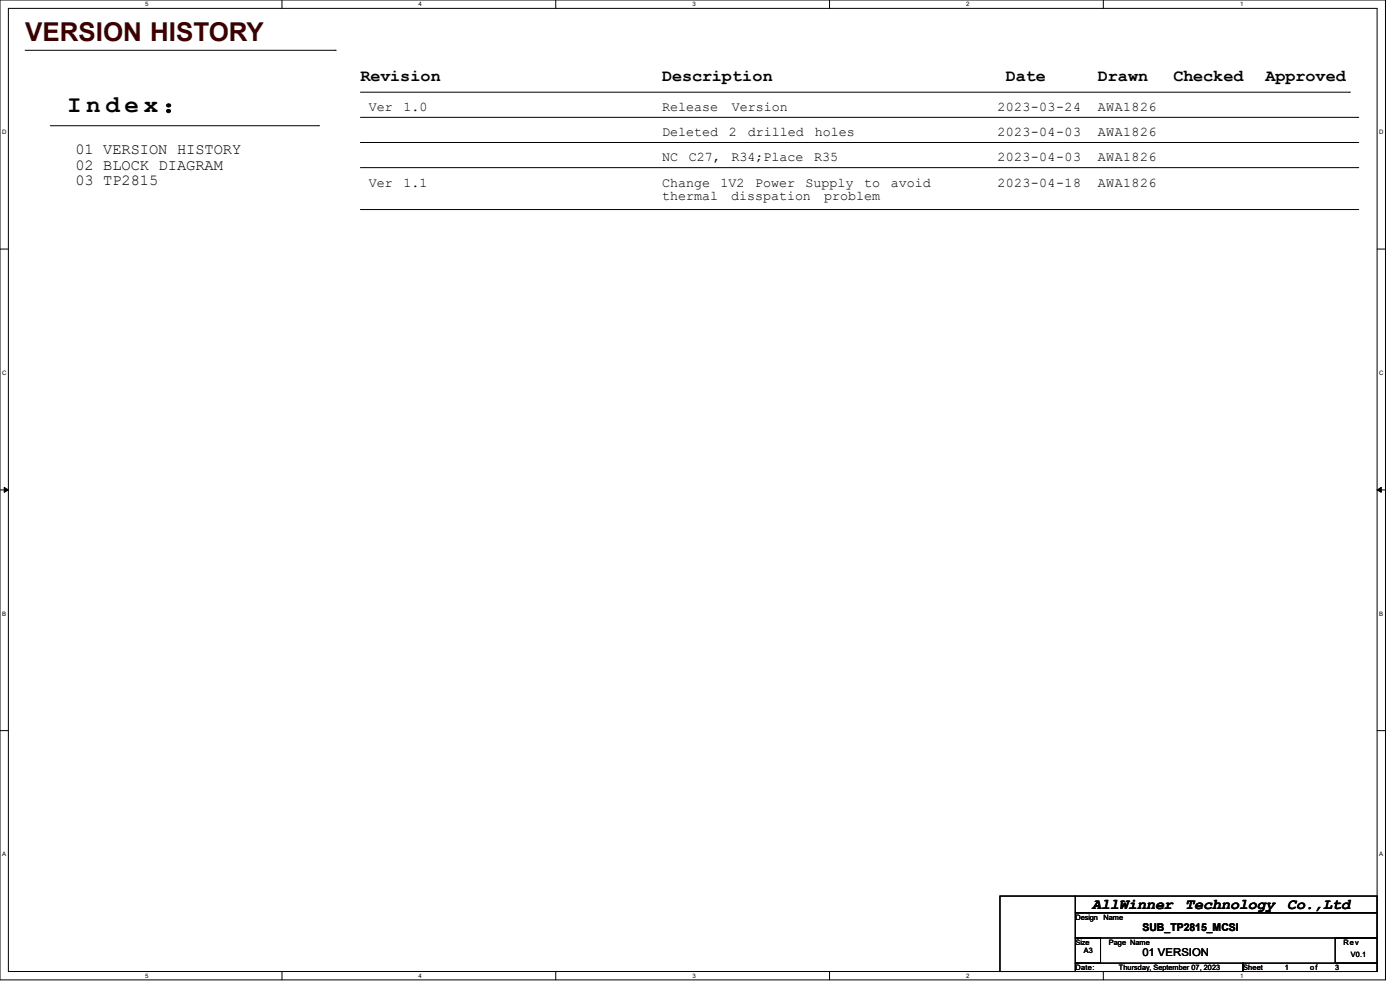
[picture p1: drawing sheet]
<svg xmlns="http://www.w3.org/2000/svg" width="297mm" height="210mm" viewBox="0 0 297 210" stroke-linecap="round" stroke-linejoin="round" font-family="sans-serif">
<defs><g id="words">
<text font-size="5.5" fill="#400000" x="5.3" y="8.7">VERSION HISTORY</text>
<text font-size="5.1" x="14.2" y="23.8">I n d e x ：</text>
<g font-size="3.6">
<text x="76.5" y="17.1">Revision</text>
<text x="140.5" y="17.1">Description</text>
<text x="213.4" y="17.1">Date</text>
<text x="232.9" y="17.1">Drawn</text>
<text x="248.9" y="17.1">Checked</text>
<text x="268.5" y="17.1">Approved</text>
</g>
<g font-size="3.3">
<text x="16" y="32.8">01 VERSION HISTORY</text>
<text x="16" y="36">02 BLOCK DIAGRAM</text>
<text x="16" y="39.3">03 TP2815</text>
</g>
<g font-size="3.2">
<text x="231.7" y="192.7">AllWinner</text>
<text x="251.4" y="192.7">Technology</text>
<text x="273.1" y="192.7">Co.,Ltd</text>
</g>
<g font-size="2.8">
<text x="78.2" y="23.6">Ver</text>
<text x="85.6" y="23.6">1.0</text>
<text x="140.5" y="23.6">Release</text>
<text x="155.3" y="23.6">Version</text>
<text x="211.6" y="23.6">2023-03-24</text>
<text x="232.9" y="23.6">AWA1826</text>
<text x="140.5" y="28.9">Deleted</text>
<text x="154.6" y="28.9">2</text>
<text x="158.7" y="28.9">drilled</text>
<text x="172.9" y="28.9">holes</text>
<text x="211.6" y="28.9">2023-04-03</text>
<text x="232.9" y="28.9">AWA1826</text>
<text x="140.5" y="34.2">NC</text>
<text x="146.1" y="34.2">C27,</text>
<text x="155.2" y="34.2">R34;Place</text>
<text x="172.7" y="34.2">R35</text>
<text x="211.6" y="34.2">2023-04-03</text>
<text x="232.9" y="34.2">AWA1826</text>
<text x="78.2" y="39.6">Ver</text>
<text x="85.6" y="39.6">1.1</text>
<text x="140.5" y="39.6">Change</text>
<text x="152.9" y="39.6">1V2</text>
<text x="160.2" y="39.6">Power</text>
<text x="170.9" y="39.6">Supply</text>
<text x="183.3" y="39.6">to</text>
<text x="189" y="39.6">avoid</text>
<text x="211.6" y="39.6">2023-04-18</text>
<text x="232.9" y="39.6">AWA1826</text>
<text x="140.5" y="42.4">thermal</text>
<text x="155.1" y="42.4">disspation</text>
<text x="174.8" y="42.4">problem</text>
</g>
<g font-size="2.3">
<text x="242.4" y="197.5">SUB_TP2815_MCSI</text>
<text x="242.4" y="202.8">01 VERSION</text>
</g>
<g font-size="1.6">
<text x="228.1" y="195.1">Design</text>
<text x="234.1" y="195.1">Name</text>
<text x="228.1" y="200.4">Size</text>
<text x="229.9" y="202.2">A3</text>
<text x="235.2" y="200.4">Page Name</text>
<text x="285" y="200.4">Rev</text>
<text x="286.6" y="203.1">V0.1</text>
<text x="228.1" y="205.7">Date:</text>
<text x="237.4" y="205.7">Thursday, September 07, 2023</text>
<text x="263.7" y="205.7">Sheet</text>
<text x="272.6" y="205.7">1</text>
<text x="277.9" y="205.7">o f</text>
<text x="283.3" y="205.7">3</text>
</g>
<g font-size="1.3">
<text x="30.8" y="1.3">5</text>
<text x="88.8" y="1.3">4</text>
<text x="146.9" y="1.3">3</text>
<text x="205" y="1.3">2</text>
<text x="263.1" y="1.3">1</text>
<text x=".5" y="28.4">D</text>
<text x="292.6" y="28.4">D</text>
<text x=".5" y="79.5">C</text>
<text x="292.6" y="79.5">C</text>
<text x=".5" y="130.6">B</text>
<text x="292.6" y="130.6">B</text>
<text x=".5" y="181.7">A</text>
<text x="292.6" y="181.7">A</text>
<text x="30.8" y="207.4">5</text>
<text x="88.8" y="207.4">4</text>
<text x="146.9" y="207.4">3</text>
<text x="205" y="207.4">2</text>
<text x="263.1" y="207.4">1</text>
</g>
</g></defs>
<g fill="none" stroke="#000" stroke-width=".21">
<path d="M0 0h293.9v207.9h-293.9zM1.8 1.8h290.3v204.3h-290.3zM5.3 10.7h65.8M59.8 0v1.8M71.1 10.7h.1M76.5 19.6h209.8M117.9 0v1.8M176 0v1.8M234.1 0v1.8M286.3 19.6h.1M10.7 26.7h56.9M67.6 26.7h.1"/>
<path d="M76.5 24.9h211.5M76.5 30.2h211.5M76.5 35.6h211.5M288 24.9h.1M288 30.2h.1M288 35.6h.1M0 52.8h1.8M76.5 44.4h211.5M288 44.4h.1M292.1 52.8h1.8M0 103.9h1.8M.9 103.4l.9 .5-.9 .5z"/>
<path d="M292.1 103.9l.9-.5v1zM292.1 103.9h1.8M0 155h1.8M292.1 155h1.8M212.1 190.1h16v16h-16zM228.1 190.1h64v3.5h-64zM228.1 193.6h64v5.4h-64zM228.1 199h5.4v5.3h-5.4zM283.3 199h8.8v5.3h-8.8zM59.8 206.1v1.8M117.9 206.1v1.8M176 206.1v1.8"/>
<path d="M228.1 204.3h35.6v1.8h-35.6zM234.1 206.1v1.8M263.7 204.3h28.4v1.8h-28.4z"/>
</g>
<path d="M.9 103.4l.9 .5-.9 .5zM292.1 103.9l.9-.5v1z" fill="#000"/>
<use href="#words"/>
</svg>
